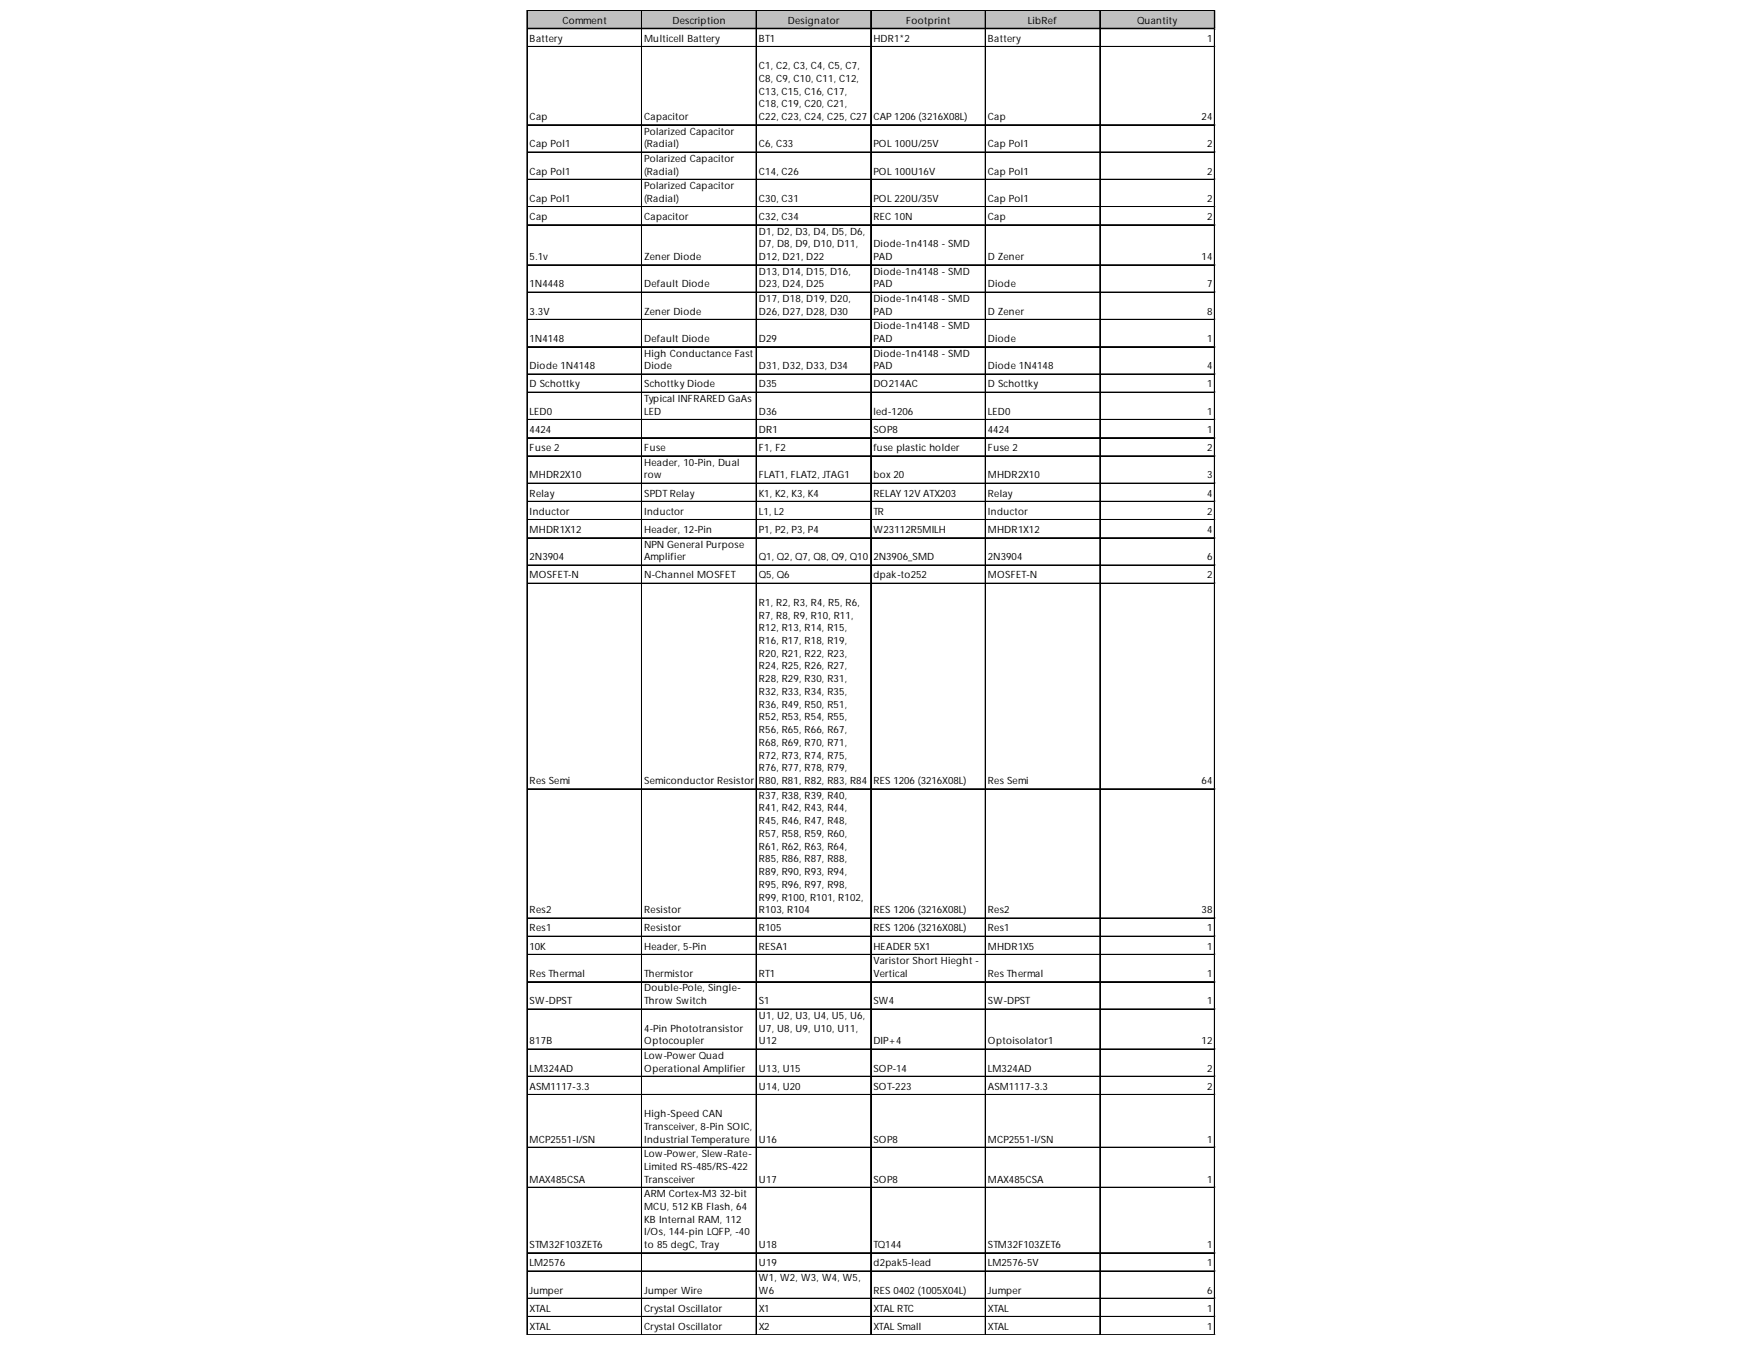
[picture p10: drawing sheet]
<svg xmlns="http://www.w3.org/2000/svg" width="279mm" height="216mm" viewBox="0 0 279 216" stroke-linecap="round" stroke-linejoin="round" font-family="sans-serif">
<defs><g id="words">
<g font-size="1.6">
<text x="90" y="3.8">Comment</text>
<text x="107.7" y="3.8">Description</text>
<text x="126.2" y="3.8">Designator</text>
<text x="145.1" y="3.8">Footprint</text>
<text x="164.6" y="3.8">LibRef</text>
<text x="182.1" y="3.8">Quantity</text>
<text x="84.8" y="6.7">Battery</text>
<text x="103.1" y="6.7">Multicell Battery</text>
<text x="121.5" y="6.7">BT1</text>
<text x="121.5" y="11">C1, C2, C3, C4, C5, C7,</text>
<text x="139.8" y="6.7">HDR1*2</text>
<text x="158.2" y="6.7">Battery</text>
<text x="193.3" y="6.7">1</text>
<text x="121.5" y="13.1">C8, C9, C10, C11, C12,</text>
<text x="121.5" y="15.1">C13, C15, C16, C17,</text>
<text x="121.5" y="17.2">C18, C19, C20, C21,</text>
<text x="84.8" y="19.2">Cap</text>
<text x="84.8" y="23.6">Cap Pol1</text>
<text x="103.1" y="19.2">Capacitor</text>
<text x="103.1" y="21.5">Polarized Capacitor</text>
<text x="103.1" y="23.6">(Radial)</text>
<text x="121.5" y="19.2">C22, C23, C24, C25, C27</text>
<text x="121.5" y="23.6">C6, C33</text>
<text x="139.8" y="19.2">CAP1206 (3216X08L)</text>
<text x="139.8" y="23.6">POL100U/25V</text>
<text x="158.2" y="19.2">Cap</text>
<text x="158.2" y="23.6">Cap Pol1</text>
<text x="192.4" y="19.2">24</text>
<text x="193.3" y="23.6">2</text>
<text x="84.8" y="27.9">Cap Pol1</text>
<text x="103.1" y="25.9">Polarized Capacitor</text>
<text x="103.1" y="27.9">(Radial)</text>
<text x="121.5" y="27.9">C14, C26</text>
<text x="139.8" y="27.9">POL100U16V</text>
<text x="158.2" y="27.9">Cap Pol1</text>
<text x="193.3" y="27.9">2</text>
<text x="84.8" y="32.3">Cap Pol1</text>
<text x="84.8" y="35.2">Cap</text>
<text x="103.1" y="30.3">Polarized Capacitor</text>
<text x="103.1" y="32.3">(Radial)</text>
<text x="103.1" y="35.2">Capacitor</text>
<text x="121.5" y="32.3">C30, C31</text>
<text x="121.5" y="35.2">C32, C34</text>
<text x="139.8" y="32.3">POL220U/35V</text>
<text x="139.8" y="35.2">REC 10N</text>
<text x="158.2" y="32.3">Cap Pol1</text>
<text x="158.2" y="35.2">Cap</text>
<text x="193.3" y="32.3">2</text>
<text x="193.3" y="35.2">2</text>
<text x="84.8" y="41.6">5.1v</text>
<text x="103.1" y="41.6">Zener Diode</text>
<text x="121.5" y="37.5">D1, D2, D3, D4, D5, D6,</text>
<text x="121.5" y="39.6">D7, D8, D9, D10, D11,</text>
<text x="121.5" y="41.6">D12, D21, D22</text>
<text x="139.8" y="39.6">Diode-1n4148 - SMD</text>
<text x="139.8" y="41.6">PAD</text>
<text x="158.2" y="41.6">D Zener</text>
<text x="192.4" y="41.6">14</text>
<text x="84.8" y="46">1N4448</text>
<text x="103.1" y="46">Default Diode</text>
<text x="121.5" y="44">D13, D14, D15, D16,</text>
<text x="121.5" y="46">D23, D24, D25</text>
<text x="139.8" y="44">Diode-1n4148 - SMD</text>
<text x="139.8" y="46">PAD</text>
<text x="158.2" y="46">Diode</text>
<text x="193.3" y="46">7</text>
<text x="84.8" y="50.4">3.3V</text>
<text x="103.1" y="50.4">Zener Diode</text>
<text x="121.5" y="48.3">D17, D18, D19, D20,</text>
<text x="121.5" y="50.4">D26, D27, D28, D30</text>
<text x="139.8" y="48.3">Diode-1n4148 - SMD</text>
<text x="139.8" y="50.4">PAD</text>
<text x="139.8" y="52.7">Diode-1n4148 - SMD</text>
<text x="158.2" y="50.4">D Zener</text>
<text x="193.3" y="50.4">8</text>
<text x="84.8" y="54.7">1N4148</text>
<text x="84.8" y="59.1">Diode 1N4148</text>
<text x="103.1" y="54.7">Default Diode</text>
<text x="103.1" y="57.1">High Conductance Fast</text>
<text x="103.1" y="59.1">Diode</text>
<text x="121.5" y="54.7">D29</text>
<text x="121.5" y="59.1">D31, D32, D33, D34</text>
<text x="139.8" y="54.7">PAD</text>
<text x="139.8" y="57.1">Diode-1n4148 - SMD</text>
<text x="139.8" y="59.1">PAD</text>
<text x="158.2" y="54.7">Diode</text>
<text x="158.2" y="59.1">Diode 1N4148</text>
<text x="193.3" y="54.7">1</text>
<text x="193.3" y="59.1">4</text>
<text x="84.8" y="62">D Schottky</text>
<text x="103.1" y="62">SchottkyDiode</text>
<text x="103.1" y="64.3">Typical INFRARED GaAs</text>
<text x="121.5" y="62">D35</text>
<text x="139.8" y="62">DO214AC</text>
<text x="158.2" y="62">D Schottky</text>
<text x="193.3" y="62">1</text>
<text x="84.8" y="66.4">LED0</text>
<text x="84.8" y="69.3">4424</text>
<text x="103.1" y="66.4">LED</text>
<text x="121.5" y="66.4">D36</text>
<text x="121.5" y="69.3">DR1</text>
<text x="139.8" y="66.4">led-1206</text>
<text x="139.8" y="69.3">SOP8</text>
<text x="158.2" y="66.4">LED0</text>
<text x="158.2" y="69.3">4424</text>
<text x="193.3" y="66.4">1</text>
<text x="193.3" y="69.3">1</text>
<text x="84.8" y="72.2">Fuse 2</text>
<text x="84.8" y="76.6">MHDR2X10</text>
<text x="103.1" y="72.2">Fuse</text>
<text x="103.1" y="74.5">Header, 10-Pin, Dual</text>
<text x="103.1" y="76.6">row</text>
<text x="121.5" y="72.2">F1, F2</text>
<text x="121.5" y="76.6">FLAT1, FLAT2, JTAG1</text>
<text x="139.8" y="72.2">fuse plastic holder</text>
<text x="139.8" y="76.6">box 20</text>
<text x="158.2" y="72.2">Fuse 2</text>
<text x="158.2" y="76.6">MHDR2X10</text>
<text x="193.3" y="72.2">2</text>
<text x="193.3" y="76.6">3</text>
<text x="84.8" y="79.5">Relay</text>
<text x="84.8" y="82.4">Inductor</text>
<text x="103.1" y="79.5">SPDTRelay</text>
<text x="103.1" y="82.4">Inductor</text>
<text x="121.5" y="79.5">K1, K2, K3, K4</text>
<text x="121.5" y="82.4">L1, L2</text>
<text x="139.8" y="79.5">RELAY12V ATX203</text>
<text x="139.8" y="82.4">TR</text>
<text x="158.2" y="79.5">Relay</text>
<text x="158.2" y="82.4">Inductor</text>
<text x="193.3" y="79.5">4</text>
<text x="193.3" y="82.4">2</text>
<text x="84.8" y="85.3">MHDR1X12</text>
<text x="84.8" y="89.7">2N3904</text>
<text x="103.1" y="85.3">Header, 12-Pin</text>
<text x="103.1" y="87.6">NPN General Purpose</text>
<text x="103.1" y="89.7">Amplifier</text>
<text x="121.5" y="85.3">P1, P2, P3, P4</text>
<text x="121.5" y="89.7">Q1, Q2, Q7, Q8, Q9, Q10</text>
<text x="139.8" y="85.3">W23112R5MILH</text>
<text x="139.8" y="89.7">2N3906_SMD</text>
<text x="158.2" y="85.3">MHDR1X12</text>
<text x="158.2" y="89.7">2N3904</text>
<text x="193.3" y="85.3">4</text>
<text x="193.3" y="89.7">6</text>
<text x="84.8" y="92.6">MOSFET-N</text>
<text x="103.1" y="92.6">N-Channel MOSFET</text>
<text x="121.5" y="92.6">Q5, Q6</text>
<text x="139.8" y="92.6">dpak-to252</text>
<text x="158.2" y="92.6">MOSFET-N</text>
<text x="193.3" y="92.6">2</text>
<text x="121.5" y="97">R1, R2, R3, R4, R5, R6,</text>
<text x="121.5" y="99">R7, R8, R9, R10, R11,</text>
<text x="121.5" y="101">R12, R13, R14, R15,</text>
<text x="121.5" y="103.1">R16, R17, R18, R19,</text>
<text x="121.5" y="105.1">R20, R21, R22, R23,</text>
<text x="121.5" y="107.1">R24, R25, R26, R27,</text>
<text x="121.5" y="109.2">R28, R29, R30, R31,</text>
<text x="121.5" y="111.2">R32, R33, R34, R35,</text>
<text x="121.5" y="113.3">R36, R49, R50, R51,</text>
<text x="121.5" y="115.3">R52, R53, R54, R55,</text>
<text x="121.5" y="117.3">R56, R65, R66, R67,</text>
<text x="121.5" y="119.4">R68, R69, R70, R71,</text>
<text x="84.8" y="125.5">Res Semi</text>
<text x="103.1" y="125.5">Semiconductor Resistor</text>
<text x="121.5" y="121.4">R72, R73, R74, R75,</text>
<text x="121.5" y="123.4">R76, R77, R78, R79,</text>
<text x="121.5" y="125.5">R80, R81, R82, R83, R84</text>
<text x="139.8" y="125.5">RES 1206 (3216X08L)</text>
<text x="158.2" y="125.5">Res Semi</text>
<text x="192.4" y="125.5">64</text>
<text x="121.5" y="127.8">R37, R38, R39, R40,</text>
<text x="121.5" y="129.9">R41, R42, R43, R44,</text>
<text x="121.5" y="131.9">R45, R46, R47, R48,</text>
<text x="121.5" y="133.9">R57, R58, R59, R60,</text>
<text x="121.5" y="136">R61, R62, R63, R64,</text>
<text x="121.5" y="138">R85, R86, R87, R88,</text>
<text x="121.5" y="140">R89, R90, R93, R94,</text>
<text x="121.5" y="142.1">R95, R96, R97, R98,</text>
<text x="84.8" y="146.2">Res2</text>
<text x="84.8" y="149.1">Res1</text>
<text x="103.1" y="146.2">Resistor</text>
<text x="103.1" y="149.1">Resistor</text>
<text x="121.5" y="144.1">R99, R100, R101, R102,</text>
<text x="121.5" y="146.2">R103, R104</text>
<text x="121.5" y="149.1">R105</text>
<text x="139.8" y="146.2">RES 1206 (3216X08L)</text>
<text x="139.8" y="149.1">RES 1206 (3216X08L)</text>
<text x="158.2" y="146.2">Res2</text>
<text x="158.2" y="149.1">Res1</text>
<text x="192.4" y="146.2">38</text>
<text x="193.3" y="149.1">1</text>
<text x="84.8" y="152">10K</text>
<text x="103.1" y="152">Header, 5-Pin</text>
<text x="121.5" y="152">RESA1</text>
<text x="139.8" y="152">HEADER 5X1</text>
<text x="139.8" y="154.3">Varistor Short Hieght-</text>
<text x="158.2" y="152">MHDR1X5</text>
<text x="193.3" y="152">1</text>
<text x="84.8" y="156.4">ResThermal</text>
<text x="84.8" y="160.7">SW-DPST</text>
<text x="103.1" y="156.4">Thermistor</text>
<text x="103.1" y="158.7">Double-Pole, Single-</text>
<text x="103.1" y="160.7">ThrowSwitch</text>
<text x="121.5" y="156.4">RT1</text>
<text x="121.5" y="160.7">S1</text>
<text x="139.8" y="156.4">Vertical</text>
<text x="139.8" y="160.7">SW4</text>
<text x="158.2" y="156.4">ResThermal</text>
<text x="158.2" y="160.7">SW-DPST</text>
<text x="193.3" y="156.4">1</text>
<text x="193.3" y="160.7">1</text>
<text x="84.8" y="167.1">817B</text>
<text x="103.1" y="165.1">4-Pin Phototransistor</text>
<text x="103.1" y="167.1">Optocoupler</text>
<text x="121.5" y="163.1">U1, U2, U3, U4, U5, U6,</text>
<text x="121.5" y="165.1">U7, U8, U9, U10, U11,</text>
<text x="121.5" y="167.1">U12</text>
<text x="139.8" y="167.1">DIP+4</text>
<text x="158.2" y="167.1">Optoisolator1</text>
<text x="192.4" y="167.1">12</text>
<text x="84.8" y="171.5">LM324AD</text>
<text x="103.1" y="169.5">Low-PowerQuad</text>
<text x="103.1" y="171.5">Operational Amplifier</text>
<text x="121.5" y="171.5">U13, U15</text>
<text x="139.8" y="171.5">SOP-14</text>
<text x="158.2" y="171.5">LM324AD</text>
<text x="193.3" y="171.5">2</text>
<text x="84.8" y="174.4">ASM1117-3.3</text>
<text x="103.1" y="178.8">High-Speed CAN</text>
<text x="121.5" y="174.4">U14, U20</text>
<text x="139.8" y="174.4">SOT-223</text>
<text x="158.2" y="174.4">ASM1117-3.3</text>
<text x="193.3" y="174.4">2</text>
<text x="84.8" y="182.9">MCP2551-I/SN</text>
<text x="103.1" y="180.8">Transceiver, 8-Pin SOIC,</text>
<text x="103.1" y="182.9">Industrial Temperature</text>
<text x="103.1" y="185.2">Low-Power, Slew-Rate-</text>
<text x="121.5" y="182.9">U16</text>
<text x="139.8" y="182.9">SOP8</text>
<text x="158.2" y="182.9">MCP2551-I/SN</text>
<text x="193.3" y="182.9">1</text>
<text x="84.8" y="189.3">MAX485CSA</text>
<text x="103.1" y="187.2">Limited RS-485/RS-422</text>
<text x="103.1" y="189.3">Transceiver</text>
<text x="103.1" y="191.6">ARMCortex-M3 32-bit</text>
<text x="121.5" y="189.3">U17</text>
<text x="139.8" y="189.3">SOP8</text>
<text x="158.2" y="189.3">MAX485CSA</text>
<text x="193.3" y="189.3">1</text>
<text x="103.1" y="193.6">MCU, 512 KB Flash, 64</text>
<text x="103.1" y="195.7">KB Internal RAM, 112</text>
<text x="103.1" y="197.7">I/Os, 144-pin LQFP, -40</text>
<text x="84.8" y="199.7">STM32F103ZET6</text>
<text x="84.8" y="202.7">LM2576</text>
<text x="103.1" y="199.7">to 85 degC, Tray</text>
<text x="121.5" y="199.7">U18</text>
<text x="121.5" y="202.7">U19</text>
<text x="139.8" y="199.7">TQ144</text>
<text x="139.8" y="202.7">d2pak5-lead</text>
<text x="158.2" y="199.7">STM32F103ZET6</text>
<text x="158.2" y="202.7">LM2576-5V</text>
<text x="193.3" y="199.7">1</text>
<text x="193.3" y="202.7">1</text>
<text x="84.8" y="207">Jumper</text>
<text x="84.8" y="209.9">XTAL</text>
<text x="103.1" y="207">Jumper Wire</text>
<text x="103.1" y="209.9">Crystal Oscillator</text>
<text x="121.5" y="205">W1, W2, W3, W4, W5,</text>
<text x="121.5" y="207">W6</text>
<text x="121.5" y="209.9">X1</text>
<text x="139.8" y="207">RES 0402 (1005X04L)</text>
<text x="139.8" y="209.9">XTALRTC</text>
<text x="158.2" y="207">Jumper</text>
<text x="158.2" y="209.9">XTAL</text>
<text x="193.3" y="207">6</text>
<text x="193.3" y="209.9">1</text>
<text x="84.8" y="212.8">XTAL</text>
<text x="103.1" y="212.8">Crystal Oscillator</text>
<text x="121.5" y="212.8">X2</text>
<text x="139.8" y="212.8">XTALSmall</text>
<text x="158.2" y="212.8">XTAL</text>
<text x="193.3" y="212.8">1</text>
</g>
</g></defs>
<path d="M84.5 1.7h110.1v3h-110.1z" fill="#c0c0c0"/>
<g fill="none" stroke="#000" stroke-width=".16">
<path d="M84.4 1.6v212.1M84.5 1.6h110.1M84.5 1.7h110.1M84.5 4.5h110.1M84.5 4.6h110.1M84.5 7.4h110.1M84.5 7.5h110.1M84.5 19.9h110.1M102.7 1.8v211.9M102.8 1.8v211.9M121.1 1.8v211.9M139.4 1.8v211.9"/>
<path d="M139.5 1.8v211.9M157.7 1.8v211.9M157.8 1.8v211.9M176.1 1.8v211.9M176.2 1.8v211.9M194.4 1.8v211.9M194.5 1.8v211.9M84.5 20h110.1M84.5 24.3h110.1M84.5 24.4h110.1M84.5 28.7h110.1M84.5 28.8h110.1"/>
<path d="M84.5 33.1h110.1M84.5 36h110.1M84.5 42.4h110.1M84.5 46.7h110.1M84.5 46.8h110.1M84.5 51.1h110.1M84.5 51.2h110.1M84.5 55.5h110.1M84.5 59.8h110.1M84.5 59.9h110.1M84.5 62.8h110.1M84.5 67.1h110.1"/>
<path d="M84.5 67.2h110.1M84.5 70h110.1M84.5 70.1h110.1M84.5 72.9h110.1M84.5 73h110.1M84.5 77.3h110.1M84.5 77.4h110.1M84.5 80.2h110.1M84.5 80.3h110.1M84.5 83.1h110.1M84.5 83.2h110.1M84.5 86.1h110.1"/>
<path d="M84.5 90.4h110.1M84.5 90.5h110.1M84.5 93.3h110.1M84.5 93.4h110.1M84.5 126.2h110.1M84.5 126.3h110.1M84.5 146.9h110.1M84.5 147h110.1M84.5 149.8h110.1M84.5 149.9h110.1M84.5 152.7h110.1M84.5 152.8h110.1"/>
<path d="M84.5 157.1h110.1M84.5 157.2h110.1M84.5 161.5h110.1M84.5 167.9h110.1M84.5 172.2h110.1M84.5 172.3h110.1M84.5 175.2h110.1M84.5 183.6h110.1M84.5 183.7h110.1M84.5 190h110.1M84.5 190.1h110.1M84.5 200.5h110.1"/>
<path d="M84.5 200.6h110.1M84.5 203.4h110.1M84.5 203.5h110.1M84.5 207.8h110.1M84.5 210.7h110.1M84.5 210.8h110.1M84.5 213.6h110.1"/>
</g>
<path d="M194.6 1.6h.1" fill="none" stroke="#d4d4d4" stroke-width=".16"/>
<path d="M194.6 1.6v.2z" fill="#d4d4d4"/>
<path d="M194.6 4.5h.1" fill="none" stroke="#d4d4d4" stroke-width=".16"/>
<path d="M194.6 4.5v.2z" fill="#d4d4d4"/>
<path d="M194.6 7.4h.1" fill="none" stroke="#d4d4d4" stroke-width=".16"/>
<path d="M194.6 7.4v.2z" fill="#d4d4d4"/>
<path d="M194.6 19.9h.1" fill="none" stroke="#d4d4d4" stroke-width=".16"/>
<path d="M194.6 19.9v.2z" fill="#d4d4d4"/>
<path d="M194.6 24.3h.1" fill="none" stroke="#d4d4d4" stroke-width=".16"/>
<path d="M194.6 24.3v.2z" fill="#d4d4d4"/>
<path d="M194.6 28.7h.1" fill="none" stroke="#d4d4d4" stroke-width=".16"/>
<path d="M194.6 28.7v.1z" fill="#d4d4d4"/>
<path d="M194.6 33.1h.1" fill="none" stroke="#d4d4d4" stroke-width=".16"/>
<path d="M194.6 33.1v.1z" fill="#d4d4d4"/>
<path d="M194.6 36h.1" fill="none" stroke="#d4d4d4" stroke-width=".16"/>
<path d="M194.6 36v.1z" fill="#d4d4d4"/>
<path d="M194.6 42.4h.1" fill="none" stroke="#d4d4d4" stroke-width=".16"/>
<path d="M194.6 42.4v.1z" fill="#d4d4d4"/>
<path d="M194.6 46.7h.1" fill="none" stroke="#d4d4d4" stroke-width=".16"/>
<path d="M194.6 46.7v.2z" fill="#d4d4d4"/>
<path d="M194.6 51.1h.1" fill="none" stroke="#d4d4d4" stroke-width=".16"/>
<path d="M194.6 51.1v.2z" fill="#d4d4d4"/>
<path d="M194.6 55.5h.1" fill="none" stroke="#d4d4d4" stroke-width=".16"/>
<path d="M194.6 55.5v.1z" fill="#d4d4d4"/>
<path d="M194.6 59.8h.1" fill="none" stroke="#d4d4d4" stroke-width=".16"/>
<path d="M194.6 59.8v.2z" fill="#d4d4d4"/>
<path d="M194.6 62.8h.1" fill="none" stroke="#d4d4d4" stroke-width=".16"/>
<path d="M194.6 62.8v.1z" fill="#d4d4d4"/>
<path d="M194.6 67.1h.1" fill="none" stroke="#d4d4d4" stroke-width=".16"/>
<path d="M194.6 67.1v.2z" fill="#d4d4d4"/>
<path d="M194.6 70h.1" fill="none" stroke="#d4d4d4" stroke-width=".16"/>
<path d="M194.6 70v.2z" fill="#d4d4d4"/>
<path d="M194.6 72.9h.1" fill="none" stroke="#d4d4d4" stroke-width=".16"/>
<path d="M194.6 72.9v.2z" fill="#d4d4d4"/>
<path d="M194.6 77.3h.1" fill="none" stroke="#d4d4d4" stroke-width=".16"/>
<path d="M194.6 77.3v.2z" fill="#d4d4d4"/>
<path d="M194.6 80.2h.1" fill="none" stroke="#d4d4d4" stroke-width=".16"/>
<path d="M194.6 80.2v.2z" fill="#d4d4d4"/>
<path d="M194.6 83.1h.1" fill="none" stroke="#d4d4d4" stroke-width=".16"/>
<path d="M194.6 83.1v.2z" fill="#d4d4d4"/>
<path d="M194.6 86.1h.1" fill="none" stroke="#d4d4d4" stroke-width=".16"/>
<path d="M194.6 86.1v.1z" fill="#d4d4d4"/>
<path d="M194.6 90.4h.1" fill="none" stroke="#d4d4d4" stroke-width=".16"/>
<path d="M194.6 90.4v.2z" fill="#d4d4d4"/>
<path d="M194.6 93.3h.1" fill="none" stroke="#d4d4d4" stroke-width=".16"/>
<path d="M194.6 93.3v.2z" fill="#d4d4d4"/>
<path d="M194.6 126.2h.1" fill="none" stroke="#d4d4d4" stroke-width=".16"/>
<path d="M194.6 126.2v.2z" fill="#d4d4d4"/>
<path d="M194.6 146.9h.1" fill="none" stroke="#d4d4d4" stroke-width=".16"/>
<path d="M194.6 146.9v.2z" fill="#d4d4d4"/>
<path d="M194.6 149.8h.1" fill="none" stroke="#d4d4d4" stroke-width=".16"/>
<path d="M194.6 149.8v.2z" fill="#d4d4d4"/>
<path d="M194.6 152.7h.1" fill="none" stroke="#d4d4d4" stroke-width=".16"/>
<path d="M194.6 152.7v.2z" fill="#d4d4d4"/>
<path d="M194.6 157.1h.1" fill="none" stroke="#d4d4d4" stroke-width=".16"/>
<path d="M194.6 157.1v.1z" fill="#d4d4d4"/>
<path d="M194.6 161.5h.1" fill="none" stroke="#d4d4d4" stroke-width=".16"/>
<path d="M194.6 161.5v.1z" fill="#d4d4d4"/>
<path d="M194.6 167.9h.1" fill="none" stroke="#d4d4d4" stroke-width=".16"/>
<path d="M194.6 167.9v.1z" fill="#d4d4d4"/>
<path d="M194.6 172.2h.1" fill="none" stroke="#d4d4d4" stroke-width=".16"/>
<path d="M194.6 172.2v.2z" fill="#d4d4d4"/>
<path d="M194.6 175.2h.1" fill="none" stroke="#d4d4d4" stroke-width=".16"/>
<path d="M194.6 175.2v.1z" fill="#d4d4d4"/>
<path d="M194.6 183.6h.1" fill="none" stroke="#d4d4d4" stroke-width=".16"/>
<path d="M194.6 183.6v.1z" fill="#d4d4d4"/>
<path d="M194.6 190h.1" fill="none" stroke="#d4d4d4" stroke-width=".16"/>
<path d="M194.6 190v.2z" fill="#d4d4d4"/>
<path d="M194.6 200.5h.1" fill="none" stroke="#d4d4d4" stroke-width=".16"/>
<path d="M194.6 200.5v.1z" fill="#d4d4d4"/>
<path d="M194.6 203.4h.1" fill="none" stroke="#d4d4d4" stroke-width=".16"/>
<path d="M194.6 203.4v.1z" fill="#d4d4d4"/>
<path d="M194.6 207.8h.1" fill="none" stroke="#d4d4d4" stroke-width=".16"/>
<path d="M194.6 207.8v.1z" fill="#d4d4d4"/>
<path d="M194.6 210.7h.1" fill="none" stroke="#d4d4d4" stroke-width=".16"/>
<path d="M194.6 210.7v.1z" fill="#d4d4d4"/>
<path d="M194.6 213.6h.1" fill="none" stroke="#d4d4d4" stroke-width=".16"/>
<path d="M194.6 213.6v.1z" fill="#d4d4d4"/>
<use href="#words"/>
</svg>
